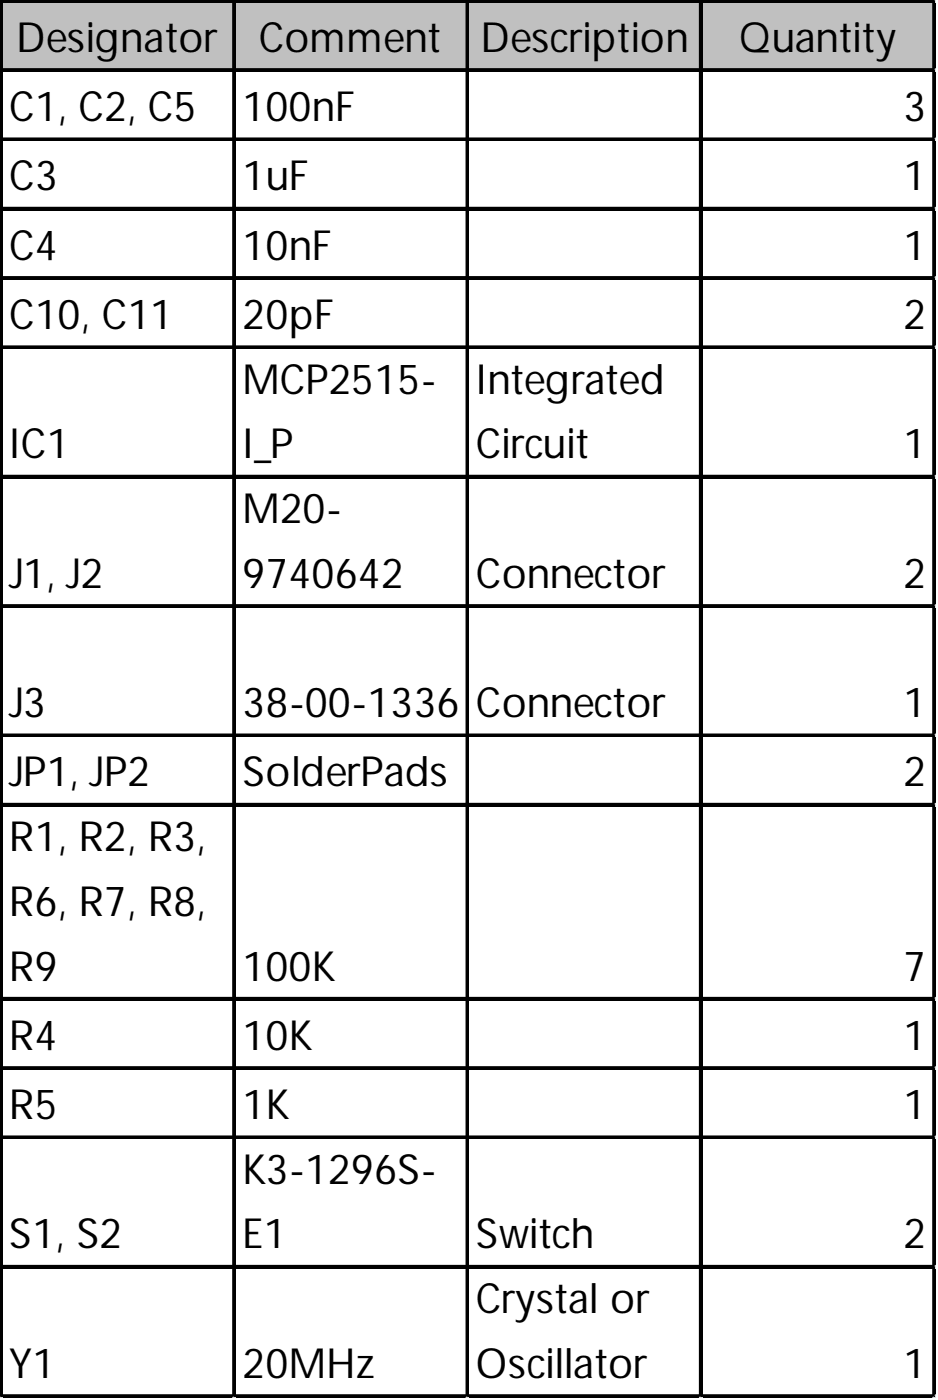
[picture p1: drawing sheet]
<svg xmlns="http://www.w3.org/2000/svg" width="143mm" height="213mm" viewBox="0 0 143 213" stroke-linecap="round" stroke-linejoin="round" font-family="sans-serif">
<defs><g id="words">
<g font-size="6.3">
<text x="2.5" y="7.9">Designator</text>
<text x="39.4" y="7.9">Comment</text>
<text x="73.2" y="7.9">Description</text>
<text x="112.6" y="7.9">Quantity</text>
<text x="1.4" y="18.5">C1, C2, C5</text>
<text x="37" y="18.5">100nF</text>
<text x="137.6" y="18.5">3</text>
<text x="1.4" y="29">C3</text>
<text x="37" y="29">1uF</text>
<text x="137.6" y="29">1</text>
<text x="1.4" y="39.6">C4</text>
<text x="37" y="39.6">10nF</text>
<text x="137.6" y="39.6">1</text>
<text x="1.4" y="50.2">C10, C11</text>
<text x="37" y="50.2">20pF</text>
<text x="137.6" y="50.2">2</text>
<text x="37" y="60">MCP2515-</text>
<text x="72.5" y="60">Integrated</text>
<text x="1.4" y="69.9">IC1</text>
<text x="37" y="69.9">I_P</text>
<text x="72.5" y="69.9">Circuit</text>
<text x="137.6" y="69.9">1</text>
<text x="37" y="79.7">M20-</text>
<text x="1.4" y="89.6">J1, J2</text>
<text x="37" y="89.6">9740642</text>
<text x="72.5" y="89.6">Connector</text>
<text x="137.6" y="89.6">2</text>
<text x="1.4" y="109.3">J3</text>
<text x="37" y="109.3">38-00-1336</text>
<text x="72.5" y="109.3">Connector</text>
<text x="137.6" y="109.3">1</text>
<text x="1.4" y="119.9">JP1, JP2</text>
<text x="37" y="119.9">SolderPads</text>
<text x="137.6" y="119.9">2</text>
<text x="1.4" y="129.8">R1, R2, R3,</text>
<text x="1.4" y="139.6">R6, R7, R8,</text>
<text x="1.4" y="149.5">R9</text>
<text x="37" y="149.5">100K</text>
<text x="137.6" y="149.5">7</text>
<text x="1.4" y="160">R4</text>
<text x="37" y="160">10K</text>
<text x="137.6" y="160">1</text>
<text x="1.4" y="170.6">R5</text>
<text x="37" y="170.6">1K</text>
<text x="137.6" y="170.6">1</text>
<text x="37" y="180.5">K3-1296S-</text>
<text x="1.4" y="190.3">S1, S2</text>
<text x="37" y="190.3">E1</text>
<text x="72.5" y="190.3">Switch</text>
<text x="137.6" y="190.3">2</text>
<text x="72.5" y="200.2">Crystal or</text>
<text x="1.4" y="210.1">Y1</text>
<text x="37" y="210.1">20MHz</text>
<text x="72.5" y="210.1">Oscillator</text>
<text x="137.6" y="210.1">1</text>
</g>
</g></defs>
<path d="M.3 .3h142.2v10.6h-142.2z" fill="#c0c0c0"/>
<g fill="none" stroke="#000" stroke-width=".35">
<path d="M0 0v213.1M.2 0v213.1M.4 0h142.1M.4 .2h142.1M.4 10.6h142.1M.4 10.7h142.1M35.5 .4v212.7M35.7 .4v212.7M71.1 .4v212.7M71.3 .4v212.7M106.6 .4v212.7M106.8 .4v212.7"/>
<path d="M142.2 .4v212.7M142.3 .4v212.7M.4 21.1h142.1M.4 21.3h142.1M.4 31.7h142.1M.4 31.9h142.1M.4 42.3h142.1M.4 42.4h142.1M.4 52.8h142.1M.4 53h142.1M.4 72.6h142.1M.4 72.7h142.1"/>
<path d="M.4 92.3h142.1M.4 92.5h142.1M.4 112h142.1M.4 112.2h142.1M.4 122.6h142.1M.4 122.7h142.1M.4 152.1h142.1M.4 152.3h142.1M.4 162.7h142.1M.4 162.9h142.1M.4 173.3h142.1M.4 173.5h142.1"/>
<path d="M.4 193h142.1M.4 193.2h142.1M.4 212.7h142.1M.4 212.9h142.1"/>
</g>
<path d="M0 213.1h.1" fill="none" stroke="#dadcdd" stroke-width=".35"/>
<path d="M0 213.1h.4z" fill="#dadcdd"/>
<path d="M35.5 213.1h.1" fill="none" stroke="#dadcdd" stroke-width=".35"/>
<path d="M35.5 213.1h.4z" fill="#dadcdd"/>
<path d="M71.1 213.1h.1" fill="none" stroke="#dadcdd" stroke-width=".35"/>
<path d="M71.1 213.1h.3z" fill="#dadcdd"/>
<path d="M106.6 213.1h.1" fill="none" stroke="#dadcdd" stroke-width=".35"/>
<path d="M106.6 213.1h.4z" fill="#dadcdd"/>
<path d="M142.2 213.1h.1" fill="none" stroke="#dadcdd" stroke-width=".35"/>
<path d="M142.2 213.1h.3z" fill="#dadcdd"/>
<path d="M142.5 0h.1" fill="none" stroke="#dadcdd" stroke-width=".35"/>
<path d="M142.5 0l.1 .4z" fill="#dadcdd"/>
<path d="M142.5 10.6h.1" fill="none" stroke="#dadcdd" stroke-width=".35"/>
<path d="M142.5 10.6l.1 .3z" fill="#dadcdd"/>
<path d="M142.5 21.1h.1" fill="none" stroke="#dadcdd" stroke-width=".35"/>
<path d="M142.5 21.1l.1 .4z" fill="#dadcdd"/>
<path d="M142.5 31.7h.1" fill="none" stroke="#dadcdd" stroke-width=".35"/>
<path d="M142.5 31.7l.1 .3z" fill="#dadcdd"/>
<path d="M142.5 42.3h.1" fill="none" stroke="#dadcdd" stroke-width=".35"/>
<path d="M142.5 42.3l.1 .3z" fill="#dadcdd"/>
<path d="M142.5 52.8h.1" fill="none" stroke="#dadcdd" stroke-width=".35"/>
<path d="M142.5 52.8l.1 .4z" fill="#dadcdd"/>
<path d="M142.5 72.6h.1" fill="none" stroke="#dadcdd" stroke-width=".35"/>
<path d="M142.5 72.6l.1 .3z" fill="#dadcdd"/>
<path d="M142.5 92.3h.1" fill="none" stroke="#dadcdd" stroke-width=".35"/>
<path d="M142.5 92.3l.1 .3z" fill="#dadcdd"/>
<path d="M142.5 112h.1" fill="none" stroke="#dadcdd" stroke-width=".35"/>
<path d="M142.5 112l.1 .4z" fill="#dadcdd"/>
<path d="M142.5 122.6h.1" fill="none" stroke="#dadcdd" stroke-width=".35"/>
<path d="M142.5 122.6l.1 .3z" fill="#dadcdd"/>
<path d="M142.5 152.1h.1" fill="none" stroke="#dadcdd" stroke-width=".35"/>
<path d="M142.5 152.1l.1 .4z" fill="#dadcdd"/>
<path d="M142.5 162.7h.1" fill="none" stroke="#dadcdd" stroke-width=".35"/>
<path d="M142.5 162.7l.1 .4z" fill="#dadcdd"/>
<path d="M142.5 173.3h.1" fill="none" stroke="#dadcdd" stroke-width=".35"/>
<path d="M142.5 173.3l.1 .3z" fill="#dadcdd"/>
<path d="M142.5 193h.1" fill="none" stroke="#dadcdd" stroke-width=".35"/>
<path d="M142.5 193l.1 .4z" fill="#dadcdd"/>
<path d="M142.5 212.7h.1" fill="none" stroke="#dadcdd" stroke-width=".35"/>
<path d="M142.5 212.7l.1 .4z" fill="#dadcdd"/>
<use href="#words"/>
</svg>
